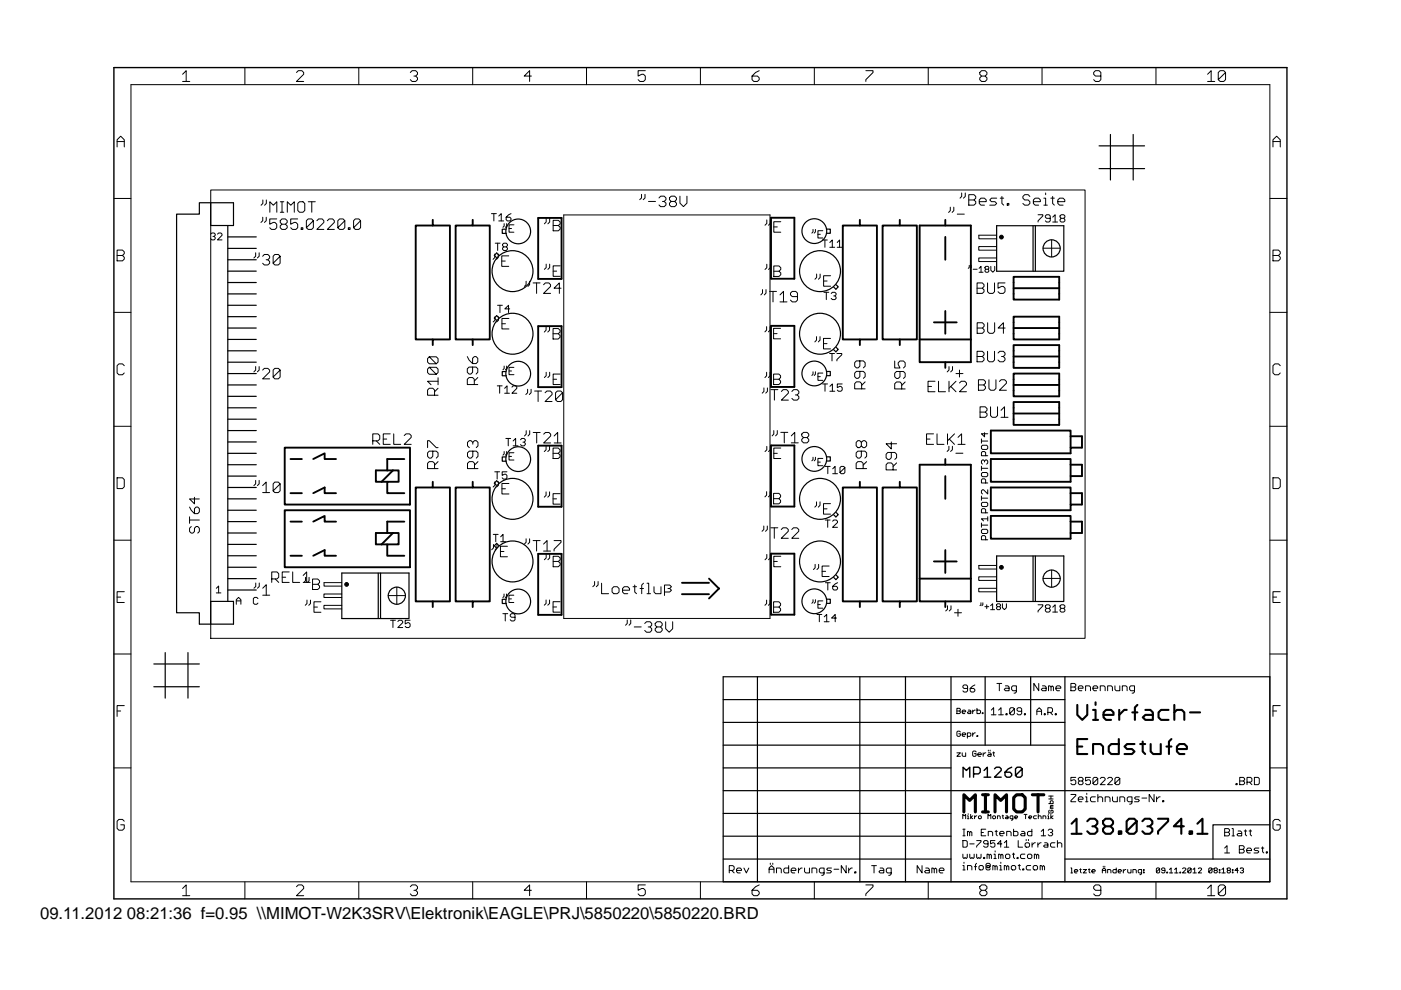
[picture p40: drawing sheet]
<svg xmlns="http://www.w3.org/2000/svg" width="297mm" height="210mm" viewBox="0 0 297 210" stroke-linecap="round" stroke-linejoin="round" font-family="sans-serif">
<defs><g id="words">
<text font-size="3.5" x="8.5" y="194.9">09.11.2012 08:21:36 f=0.95 \\MIMOT-W2K3SRV\Elektronik\EAGLE\PRJ\5850220\5850220.BRD</text>
</g></defs>
<g fill="none" stroke="#000" stroke-width=".4">
<path d="M91.8 46.6v1.2h3.6v24.2h-3.6v1.2M91.8 47.8h-3.7v24.2h3.7M100.2 46.6v1.2h-3.6v24.2h3.6v1.2M100.2 47.8h3.6v24.2h-3.6M114.1 46.2h5v12.9h-5zM163.5 46.2h4.9v12.9h-4.9zM182.3 46.6v1.2h3.6v24.2h-3.6v1.2M182.3 47.8h-3.6v24.2h3.6M190.8 46.6v1.2h-3.7v24.2h3.7v1.2M190.8 47.8h3.6v24.2h-3.6M195 47.8h10.8v29h-10.8zM200.4 46.6v1.2"/>
<path d="M200.4 50.2v4.9M214.9 58.7h9.7v4.8h-9.7zM114.1 69.2h5v12.9h-5zM163.5 69.1h4.9v12.9h-4.9zM195 72h10.8M198 68.3h4.8M200.4 65.9v4.9M200.4 76.8v1.2M214.9 73.2h9.7v4.8h-9.7zM214.9 67.1h9.7v4.9h-9.7zM214.9 79.2h9.7v4.8h-9.7zM214.9 75.6h9.7"/>
<path d="M214.9 69.6h9.7M214.9 61.1h9.7M60.4 94.9h26.5v12.1h-26.5zM61.6 97.3h2.4M66.4 97.3l2.4-1.2v1.2h2.4M83.3 99.7h1.2v2.5h-2.4v2.4h3.6M83.3 99.7h-3.6v2.5h1.2M83.3 99.7l-2.4 2.5M85.7 97.3h-3.6v2.4M114.1 94.5h5v12.9h-5zM163.5 94.4h4.9v13h-4.9zM195 98.5h10.8v29h-10.8z"/>
<path d="M200.4 97.3v1.2M210.1 97.3h16.9v1.2h2.4v2.4h-2.4v1.3h-16.9zM210.1 91.3h16.9v1.2h2.4v2.4h-2.4v1.2h-16.9zM214.9 85.2h9.7v4.9h-9.7zM214.9 81.6h9.7M214.9 87.7h9.7M227 92.5v2.4M227 98.5v2.4M60.4 108.2h26.5v12.1h-26.5zM61.6 104.6h2.4M61.6 110.6h2.4M61.6 117.8h2.4"/>
<path d="M66.4 104.6l2.4-1.2v1.2h2.4M66.4 117.8l2.4-1.2v1.2h2.4M66.4 110.6l2.4-1.2v1.2h2.4M80.9 102.2h1.2M80.9 115.4h1.2M83.3 113h1.2v2.4h-2.4v2.4h3.6M83.3 113h-3.6v2.4h1.2M83.3 113l-2.4 2.4M85.7 110.6h-3.6v2.4M91.8 102.2v1.2h-3.7v24.1h3.7v1.2M91.8 103.4h3.6v24.1h-3.6M100.2 102.2v1.2h3.6v24.1h-3.6v1.2"/>
<path d="M100.2 103.4h-3.6v24.1h3.6M114.1 117.4h5v13h-5zM163.5 117.4h4.9v12.9h-4.9zM182.3 102.2v1.2h-3.6v24.1h3.6v1.2M182.3 103.4h3.6v24.1h-3.6M190.8 102.2v1.2h3.6v24.1h-3.6v1.2M190.8 103.4h-3.7v24.1h3.7M198 119h4.8M200.4 100.9v4.9M200.4 116.6v4.9M210.1 103.4h16.9v1.2h2.4v2.4h-2.4v1.2h-16.9zM210.1 109.4h16.9v1.2h2.4v2.4h-2.4v1.2h-16.9z"/>
<path d="M227 104.6v2.4M227 110.6v2.4M144.6 126h5.7M144.6 123.6h5.7M150.3 122.7l2.1 2.1M152.4 124.8h.1M152.4 124.8l-2.1 2.1M195 122.7h10.8M200.4 127.5v1.2"/>
</g>
<g fill="none" stroke="#000" stroke-width=".25">
<path d="M233 30.9h9.7M233 35.8h9.7M235.4 28.5v9.7M240.3 28.5v9.7M44.7 43v4.8h4.8v-4.8h-7.2v2.4h-4.9v84.5h4.9v2.4h7.2v-4.8h-4.8v4.8M48.3 59.9h6M48.3 55.1h6M48.3 50.2h6M48.3 47.8v79.7M48.3 57.5h6M48.3 52.7h6M105.8 54.1l-.5-.5-.5 .5 .4 .5"/>
<path d="M107.3 48.6h-.8v.9h.8M175.2 48.6h.8v.9h-.7M211.3 57.5h14.2v-9.6h-14.2v9.6M219 47.9v9.6M219.5 47.9v9.6M48.3 79.2h6M48.3 74.4h6M48.3 69.6h6M48.3 64.7h6M48.3 76.8h6M48.3 72h6M48.3 67.1h6"/>
<path d="M48.3 62.3h6M105.8 67.4l-.5-.5-.5 .5 .4 .5M107.3 78.8h-.8v.9h.8M175.2 78.8h.8v.9h-.7M177.3 60.4l.4 .4-.5 .5-.4-.4M177.3 73.7l.4 .4-.5 .5-.4-.5M48.3 98.5h6M48.3 93.7h6M48.3 88.9h6M48.3 84h6M48.3 96.1h6M48.3 91.3h6"/>
<path d="M48.3 86.5h6M48.3 81.6h6M107.3 96.9h-.8v.9h.8M175.2 96.9h.8v.8h-.7M48.3 117.8h6M48.3 113h6M48.3 108.2h6M48.3 103.4h6M48.3 115.4h6M48.3 110.6h6M48.3 105.8h6M48.3 100.9h6"/>
<path d="M105.8 115.7l-.5-.5-.5 .5 .4 .5M105.8 102.4l-.5-.5-.5 .5 .4 .5M177.3 108.7l.4 .4-.5 .5-.4-.4M219 117.9v9.6M219.5 117.9v9.6M35 138.4v9.6M39.9 138.4v9.6M48.3 122.7h6M48.3 125.1h6M48.3 120.3h6M72.5 121.5h14.2v9.6h-14.2zM80.2 121.5v9.6"/>
<path d="M80.7 121.5v9.6M107.3 127.1h-.8v.9h.8M175.2 127h.8v.9h-.7M177.3 121.9l.4 .5-.5 .5-.4-.5M211.3 127.5h14.2v-9.6h-14.2v9.6M32.6 145.6h9.7M32.6 140.8h9.7M153.3 148.3h72.5M153.3 158h72.5M153.3 143.5h115.9v43.5h-115.9zM153.3 153.2h72.5M160.6 143.5v43.5"/>
<path d="M182.3 143.5v43.5M192 143.5v43.5M201.6 143.5v43.5M208.9 143.5v14.5M218.5 143.5v14.5M225.8 143.5v43.5M153.3 177.3h48.3M153.3 167.6h115.9M153.3 172.5h48.3M153.3 162.8h48.3M269.2 174.9h-12v7.2M153.3 182.1h48.3"/>
<path d="M225.8 182.1h43.4"/>
<circle cx="108.7" cy="57.5" r="4.3"/>
<circle cx="109.9" cy="49.1" r="2.62"/>
<circle cx="172.7" cy="49" r="2.62"/>
<circle cx="173.9" cy="57.5" r="4.3"/>
<circle cx="223" cy="52.7" r="1.82"/>
<circle cx="108.7" cy="70.8" r="4.3"/>
<circle cx="109.9" cy="79.2" r="2.62"/>
<circle cx="172.7" cy="79.2" r="2.62"/>
<circle cx="173.9" cy="70.8" r="4.3"/>
<circle cx="109.9" cy="97.3" r="2.62"/>
<circle cx="172.7" cy="97.3" r="2.62"/>
<circle cx="108.7" cy="119" r="4.3"/>
<circle cx="108.7" cy="105.8" r="4.3"/>
<circle cx="173.9" cy="105.8" r="4.3"/>
<circle cx="173.9" cy="119" r="4.3"/>
<circle cx="84.1" cy="126.3" r="1.82"/>
<circle cx="109.9" cy="127.5" r="2.62"/>
<circle cx="172.7" cy="127.5" r="2.62"/>
<circle cx="223" cy="122.7" r="1.82"/>
</g>
<g fill="none" stroke="#000" stroke-width=".21">
<path d="M27.8 17.9h241.4v169.1h-241.4zM38.7 15.7l.8-.7v2.3M38.7 17.3h1.5M51.9 14.3v3.6M62.9 15.4l.3-.4h.8l.4 .4v.3l-1.5 1.6h1.5M76.1 14.3v3.6M87 15.4l.4-.4h.7l.4 .4v.3l-.4 .4h-.3M88.1 16.1l.4 .4v.4l-.4 .4h-.7l-.4-.4M100.2 14.3v3.6M112.7 16.1h-1.6l1.2-1.1v2.3M124.4 14.3v3.6M136.8 15h-1.5v1.1l.8-.4h.3l.4 .4v.8l-.4 .4h-.7l-.4-.4"/>
<path d="M148.5 14.3v3.6M161 15l-.8 .4-.8 .7v.8l.4 .4h.8l.4-.4v-.4l-.4-.4h-1.2M172.7 14.3v3.6M183.6 15h1.5v.4l-1.5 1.5v.4M196.8 14.3v3.6M207.7 15.4l.4-.4h.8l.4 .4v.3l-.4 .4 .4 .4v.4l-.4 .4h-.8l-.4-.4v-.4l.4-.4-.4-.4zM208.1 16.1h.8M220.9 14.3v3.6M233.4 16.1h-1.1l-.4-.4v-.3l.4-.4h.7l.4 .4v1.5l-.4 .4h-.7l-.4-.4M245.1 14.3v3.6M256 15.7l.8-.7v2.3M256 17.3h1.6"/>
<path d="M259.8 15.4l-1.5 1.5 .4 .4h.8l.3-.4v-1.5l-.3-.4h-.8l-.4 .4v1.5M24.8 31.2v-1.6l.8-.7 .7 .7v1.6M24.8 30h1.5M269.9 31.2v-1.6l.8-.7 .7 .7v1.6M269.9 30h1.5M24.1 42.1h3.7M24.8 53h1.2l.3 .4v.4l-.3 .4 .3 .3v.4l-.3 .4h-1.2zM24.8 54.2h1.2M44.7 49.6l.2-.2h.5l.2 .2v.3l-.2 .2h-.3M44.7 40.3h185.4v95h-185.4zM45.4 50.1l.2 .3-.2 .5h-.5l-.2-.3M46.1 49.6l.3-.2h.4l.3 .2v.3l-1 1h1"/>
<path d="M54.2 53.6v.7l-.4 .4M54.9 53.6v.7l-.3 .4M55.7 54.3l.3-.3h.8l.4 .3v.4l-.4 .4h-.4M55.7 46.1v.7l-.4 .4M55.7 42.4v.7l-.4 .4M56.4 46.1v.7l-.3 .4M56.5 42.4v.7l-.4 .4M56.8 55.1l.4 .3v.4l-.4 .4h-.8l-.3-.4M57.2 45v-2.2l.8 .7 .7-.7v2.2M58.7 46.4h-1.5v1.1l.7-.3h.4l.4 .3v.8l-.4 .3h-.8l-.3-.3M59.4 54.3l-1.5 1.5 .4 .4h.7l.4-.4v-1.5l-.4-.3h-.7l-.4 .3v1.5M59.4 45h.8"/>
<path d="M59.4 42.8h.8M59.8 46.4h.7l.4 .4v.4l-.4 .3 .4 .4v.4l-.4 .3h-.7l-.4-.3v-.4l.4-.4-.4-.3v-.4zM59.8 47.5h.7M59.8 42.8v2.2M60.9 45v-2.2l.8 .7 .7-.7v2.2M63.1 46.4h-1.5v1.1l.8-.3h.3l.4 .3v.8l-.4 .3h-.7l-.4-.3M63.1 43.1l.4-.3h.7l.4 .3v1.5l-.4 .4h-.7l-.4-.4zM63.9 48.3h.3v.3h-.3zM65.4 42.8h1.4M66.1 42.8v2.2M66.4 46.8l-1.4 1.5 .3 .3h.8l.3-.3v-1.5l-.3-.4h-.8l-.3 .4v1.5M67.2 46.8l.4-.4h.7l.4 .4v.4l-1.5 1.4h1.5"/>
<path d="M69.4 46.8l.4-.4h.7l.4 .4v.4l-1.5 1.4h1.5M73.1 46.8l-1.5 1.5 .4 .3h.7l.4-.3v-1.5l-.4-.4h-.7l-.4 .4v1.5M73.8 48.3h.4v.3h-.4zM76.5 46.8l-1.5 1.5 .3 .3h.8l.4-.3v-1.5l-.4-.4h-.8l-.3 .4v1.5M104.2 45.3h1M104.7 45.3v1.5M104.9 53.9v.7l-.4 .4M105 51.6h1M105.5 51.6v1.5M105.6 53.9v.7l-.3 .4M105.7 45.8l.6-.5v1.5M105.7 46.8h1.1"/>
<path d="M106.4 55.4h.7M106.5 51.8l.3-.2h.5l.3 .2v.3l-.3 .2 .3 .3v.3l-.3 .2h-.5l-.3-.2v-.3l.3-.3-.3-.2zM106.8 52.3h.5M106.9 47.4v.5l-.3 .3M107.3 49.4v.1M107.4 47.4v.5l-.2 .3M107.9 54.3h-1.5v2.2h1.5M107.9 48.5h.6M108.3 45.3l-.5 .3-.5 .5v.5l.3 .2h.5l.2-.2v-.3l-.2-.2h-.8M109 47.7h-1.1v1.5h1.1M111.5 59.6v.8l-.3 .3M112.3 59.6v.8l-.4 .3"/>
<path d="M113 60h1.5M113.8 60v2.2M115.8 56v.7l-.4 .4M115.8 46.3v.8l-.4 .4M116.5 56v.7l-.3 .4M116.5 46.3v.8l-.3 .4M117.3 46.7h1.1l.4 .4v.4l-.4 .3 .4 .4v.4l-.4 .3h-1.1zM117.3 57.5h.7M117.3 47.8h1.1M118.8 56.4h-1.5v2.2h1.5M119.5 45.6h43.8v85.5h-43.8zM136 41.2v.8l-.4 .3"/>
<path d="M136.8 41.2v.8l-.4 .3M137.5 42.7h1.5M139.7 42l.4-.4h.7l.4 .4v.3l-.4 .4h-.3M140.8 42.7l.4 .4v.4l-.4 .3h-.7l-.4-.3M142.3 41.6h.7l.4 .4v.3l-.4 .4 .4 .4v.4l-.4 .3h-.7l-.4-.3v-.4l.4-.4-.4-.4v-.3zM142.3 42.7h.7M144.2 41.6v1.5l.7 .7 .7-.7v-1.5M162.6 46.6v.8l-.4 .4M162.6 56v.8l-.4 .3M163.3 46.6v.8l-.4 .4M163.3 56v.8l-.4 .3M164.1 56.4h1.1l.3 .4v.3l-.3 .4 .3 .4v.4l-.3 .3h-1.1z"/>
<path d="M164.1 57.5h1.1M164.1 48.1h.7M165.5 47h-1.4v2.2h1.4M172.4 48.6v.6l-.3 .2M172.9 48.6v.6l-.3 .2M173.1 58.1v.7l-.3 .4M173.4 49.7h.5M173.9 58.1v.7l-.4 .4M174.4 50.9h1M174.5 48.9h-1.1v1.6h1.1M174.6 59.6h.8M174.9 50.9v1.5"/>
<path d="M175.2 48.6h.1M175.9 51.4l.6-.5v1.5M175.9 52.4h1.1M176.1 58.5h-1.5v2.2h1.5M177.5 51.4l.5-.5v1.5M177.5 52.4h1M201.5 43.9v.8l-.4 .3M202.2 43.9v.8l-.3 .3M203 45.4h1.4M203.9 40.9v.8l-.4 .3M204.7 40.9v.8l-.4 .3M205.4 41.3h1.1l.4 .4v.3l-.4 .4 .4 .4v.3l-.4 .4h-1.1z"/>
<path d="M205.4 42.4h1.1M205.5 56.3v.4l-.2 .2M205.9 56.3v.4l-.2 .2M206.3 57.1h.9M207.2 60h1.1l.3 .4v.3l-.3 .4 .3 .4v.3l-.3 .4h-1.1zM207.6 56.9l.4-.4v1.2M207.6 57.7h.8M207.6 42.8h1.5v-.4l-.4-.4h-.7l-.4 .4v.7l.4 .4h.7M208.8 56.7l.2-.2h.5l.2 .2-.2 .4 .2 .4-.2 .2h-.5l-.2-.2 .2-.4zM209 57.1h.5M209.4 60v1.8l.4 .4h.7l.4-.4v-1.8M210.1 56.5v.8l.4 .4 .4-.4v-.8"/>
<path d="M211.3 49.9h-3.8v.7h3.8M211.3 52.3h-3.8v.7h3.8M211.3 54.7h-3.8v.8h3.8M211.3 42h-1.1l-.4 .4 .4 .4h.7l.4 .3-.4 .4h-1.1M212.1 42h.7M212.4 41.7v1.4l.4 .4M213.1 60h-1.5v1.1l.7-.4h.4l.4 .4v.7l-.4 .4h-.7l-.4-.4M213.5 43.1h.4v.4h-.4zM218.4 41.7l-.4-.4h-.7l-.4 .4v.3l.4 .4h.7l.4 .4v.3l-.4 .4h-.7l-.4-.4M219.1 42.8h1.5v-.4l-.4-.4h-.7l-.4 .4v.7l.4 .4h.7M220.1 45.5h1v.3l-1 1v.3M221.1 52.6h3.7"/>
<path d="M221.3 42h.4v1.5M221.3 43.5h.8M221.7 40.9v.4M222.7 46.3h-.8l-.3-.3v-.2l.3-.3h.5l.3 .3v1l-.3 .3h-.5l-.3-.3M222.8 42h.7M223 50.9v3.5M223.2 41.7v1.4l.3 .4M223.2 46l.5-.5v1.6M223.2 47.1h1M224.3 42.8h1.5v-.4l-.4-.4h-.7l-.4 .4v.7l.4 .4h.7M224.7 45.8l.3-.3h.5l.3 .3v.2l-.3 .3 .3 .3v.2l-.3 .3h-.5l-.3-.3v-.2l.3-.3-.3-.3zM225 46.3h.5"/>
<path d="M269.2 42.1h3.7M269.9 53h1.2l.3 .4v.4l-.3 .4 .3 .3v.4l-.3 .4h-1.2zM269.9 54.2h1.2M24.1 66.2h3.7M26.3 77.5l-.3-.3h-.8l-.4 .3v1.6l.4 .4h.8l.3-.4M54.2 77.7v.8l-.4 .3M54.9 77.7v.8l-.3 .3M55.7 78.5l.3-.4h.8l.4 .4v.3l-1.5 1.5h1.5M59.4 78.5l-1.5 1.4 .4 .4h.7l.4-.4v-1.4l-.4-.4h-.7l-.4 .4v1.4M91 77.9l1.5 1.5 .4-.4v-.7l-.4-.4h-1.5l-.3 .4v.7l.3 .4h1.5M91 75.6l1.5 1.5 .4-.3v-.8l-.4-.4h-1.5l-.3 .4v.8l.3 .3h1.5M99.1 75.6l.4 .7 .7 .8h.7l.4-.4v-.7l-.4-.4h-.3l-.4 .4v1.1"/>
<path d="M100.2 77.8v1.1l-.4 .4h-.3l-.4-.4v-.7l.4-.4h1.4l.4 .4v.7l-.4 .4M104.9 67.2v.7l-.3 .4M105.5 64.7h1M105.7 67.2v.7l-.4 .4M106 64.7v1.6M106.4 68.6h.8M106.9 77.6v.5l-.3 .3M107.3 79.6v.1M107.4 77.6v.5l-.2 .3M107.9 67.5h-1.5v2.2h1.5M107.9 78.7h.6M108.1 65.5h-1.1l.8-.8v1.6"/>
<path d="M109 77.9h-1.1v1.5h1.1M115.2 60.4l.4-.4h.8l.3 .4v.3l-1.5 1.5h1.5M115.8 69.3v.7l-.4 .4M115.8 78.9v.8l-.4 .4M116.5 69.3v.7l-.4 .4M116.5 78.9v.8l-.3 .4M117.3 69.7h1.1l.3 .3v.4l-.3 .4 .3 .3v.4l-.3 .4h-1.1zM117.3 70.8h1.1M118.8 79.3h-1.5v2.2h1.5M119 61.1h-1.5l1.1-1.1v2.2M161.7 61.4v.7l-.4 .4M162.4 61.4v.7l-.4 .4"/>
<path d="M162.5 69.3v.7l-.3 .4M162.5 78.9v.8l-.3 .4M163.1 61.8h1.5M163.3 69.3v.7l-.4 .4M163.3 78.9v.8l-.4 .4M163.9 61.8v2.2M164 79.3h1.1l.4 .4v.4l-.4 .3 .4 .4v.4l-.4 .3h-1.1zM164 70.7h.8M165.4 62.5l.7-.7v2.2M165.4 64h1.5M165.5 69.6h-1.5v2.2h1.5M169.1 62.9h-1.1l-.4-.4v-.4l.4-.3h.7l.4 .3v1.5l-.4 .4h-.7l-.4-.4"/>
<path d="M172.4 78.8v.6l-.3 .2M172.9 78.8v.6l-.3 .2M173.1 71.4v.7l-.3 .4M173.4 79.9h.5M173.9 71.4v.7l-.4 .4M174.5 79.1h-1.1v1.5h1.1M174.6 72.9h.7M174.7 62h1M175.2 62v1.5M175.2 78.8h.1M175.9 75h1M176.1 71.8h-1.5v2.2h1.5"/>
<path d="M176.2 62.2l.3-.2h.5l.3 .2v.3l-.3 .2h-.2M176.4 75v1.5M177 62.7l.3 .3v.3l-.3 .2h-.5l-.3-.2M177.4 75h1.1v.2l-1.1 1v.3M182.3 78.7v1.2l-.4 .3h-.3l-.4-.3v-.8l.4-.4h1.4l.4 .4v.8l-.4 .3M182.3 76.5v1.1l-.4 .4h-.3l-.4-.4v-.7l.4-.4h1.4l.4 .4v.7l-.4 .4M189.7 76.5v1.5h1.1l-.4-.7v-.4l.4-.4h.8l.3 .4v.8l-.3 .3M190.8 78.8v1.1l-.4 .3h-.3l-.4-.3v-.8l.4-.3h1.5l.3 .3v.8l-.3 .3M201.2 77.7v.8l-.4 .3M201.9 77.7v.8l-.3 .3M202.7 79.2h1.5M203.4 78.5v1.4"/>
<path d="M207.2 74.5h1.1l.3 .3v.4l-.3 .4 .3 .4v.3l-.3 .4h-1.1zM207.2 75.6h1.1M207.2 61.1h1.1M207.2 68.4h1.1l.4 .4v.4l-.4 .4 .4 .3v.4l-.4 .4h-1.1zM207.2 69.6h1.1M209.4 74.5v1.8l.4 .4h.7l.4-.4v-1.8M209.4 68.4v1.9l.4 .4h.7l.4-.4v-1.9M211.6 74.8l.4-.3h.7l.4 .3v.4l-.4 .4h-.4M212.7 75.6l.4 .4v.3l-.4 .4h-.7l-.4-.4M213.1 69.6h-1.5l1.1-1.2v2.3M269.2 66.2h3.7M271.4 77.5l-.3-.3h-.8l-.4 .3v1.6l.4 .4h.8l.3-.4"/>
<path d="M24.1 90.4h3.7M79 93.5h1.1l.4-.4v-.7l-.4-.4h-1.1v2.2M79.8 93.5l.7 .7M81.3 93.1h.7M82.7 92h-1.4v2.2h1.4M83.5 92v2.2h1.5M85.7 92.4l.4-.4h.7l.4 .4v.3l-1.5 1.5h1.5M90.7 94.9v-1.5h.3l1.5 1.5h.4M91.8 95.7v1.1l-.4 .3h-.4l-.3-.3v-.8l.3-.3h1.5l.4 .3v.8l-.4 .3M92.1 83.8v-1.1l-.3-.4h-.8l-.3 .4v1.1h2.2M92.1 99.4v-1.2l-.3-.3h-.8l-.3 .3v1.2h2.2M92.9 80.8h-2.2l.7 .8"/>
<path d="M92.9 82.3l-.8 .8M92.9 97.9l-.8 .7M92.9 80.1v1.5M100.2 94.2v-.4l-.3-.4h-.4l-.4 .4v.7l.4 .4M100.2 93.8l.4-.4h.4l.3 .4v.7l-.3 .4M100.2 95.7v1.1l-.3 .3h-.4l-.4-.3v-.8l.4-.3h1.5l.3 .3v.8l-.3 .3M100.6 81.5v-1.1l-.4-.3h-.7l-.4 .3v1.1h2.2M100.6 99.4v-1.2l-.4-.3h-.7l-.4 .3v1.2h2.2M101.3 80.1l-.7 .7M101.3 97.9l-.7 .7M105.4 81.8h1.1M105.9 81.8v1.6"/>
<path d="M106.9 95.7v.5l-.3 .3M107 82.3l.5-.5v1.6M107 83.4h1M107.2 93h1.1M107.3 97.7v.1M107.4 95.7v.5l-.2 .3M107.8 93v1.5M107.9 96.8h.6M108.5 82.1l.3-.3h.5l.3 .3v.2l-1.1 1.1h1.1M108.8 93.5l.5-.5v1.5M108.8 94.5h1M109 96h-1.1v1.5h1.1"/>
<path d="M110.4 93.2l.2-.2h.5l.3 .2v.3l-.3 .2h-.2M111.1 93.7l.3 .3v.3l-.3 .2h-.5l-.2-.2M111.6 91.3v.8l-.4 .3M111.9 82.5v.8l-.4 .4M112.3 91.3v.8l-.4 .3M112.6 82.5v.8l-.4 .4M113 91.7h1.5M113.3 82.9h1.5M113.8 91.7v2.2M114.1 82.9v2.2M115.3 92.1l.4-.4h.7l.4 .4v.3l-1.5 1.5h1.5M115.6 83.3l.3-.4h.8l.3 .4v.4l-1.4 1.4h1.4"/>
<path d="M115.8 94.6v.8l-.4 .3M116.5 94.6v.8l-.4 .3M117.3 95h1.1l.3 .4v.3l-.3 .4 .3 .4v.4l-.3 .3h-1.1zM117.3 96.1h1.1M117.3 80.4h.7M117.5 92.4l.7-.7v2.2M117.5 93.9h1.5M119.3 83.3l-1.5 1.5 .4 .3h.7l.4-.3v-1.5l-.4-.4h-.7l-.4 .4v1.5M162 82.3v.7l-.4 .4M162.6 94.6v.8l-.4 .3M162.7 82.3v.7l-.4 .4M163.3 94.6v.8l-.4 .3"/>
<path d="M163.4 82.6h1.5M164 80.4h1.1M164.1 91.3v.7l-.4 .4M164.1 96.1h.7M164.2 82.6v2.2M164.8 91.3v.7l-.4 .4M165.5 95h-1.4v2.2h1.4M165.5 91.7h1.5M165.7 83l.3-.4h.8l.3 .4v.4l-1.4 1.4h1.4M166.3 91.7v2.2M167.8 92.4l.7-.7v2.2M167.8 93.9h1.4"/>
<path d="M167.9 83l.4-.4h.7l.4 .4v.4l-.4 .3h-.4M169 83.7l.4 .4v.4l-.4 .3h-.7l-.4-.3M170 92l.4-.3h.7l.4 .3v.4l-.4 .4 .4 .4v.3l-.4 .4h-.7l-.4-.4v-.3l.4-.4-.4-.4zM170.4 92.8h.7M172.4 96.9v.6l-.3 .2M172.9 96.9v.6l-.3 .2M173.4 98h.5M174.4 81.4h1M174.5 97.2h-1.1v1.5h1.1M174.9 81.4v1.6M175 98.9h1M175.2 96.9h.1"/>
<path d="M175.5 98.9v1.5M176 81.9l.5-.5v1.6M176 83h1M176.5 99.4l.6-.5v1.5M178.6 81.4h-1.1v.8l.5-.3h.3l.3 .3v.5l-.3 .3h-.5l-.3-.3M179.1 99.1l-1 1.1 .2 .2h.6l.2-.2v-1.1l-.2-.2h-.6l-.2 .2v1.1M181.5 93.8l.4-.4h.4l.3 .4 .4-.4h.4l.3 .4v.7l-.3 .4h-.4l-.4-.4-.3 .4h-.4l-.4-.4zM182.6 95.7v1.1l-.3 .3h-.4l-.4-.3v-.8l.4-.3h1.5l.3 .3v.8l-.3 .3M182.6 93.8v.7M182.7 82.4v-1.1l-.4-.3h-.7l-.4 .3v1.1h2.2M183 99.4v-1.2l-.4-.3h-.7l-.4 .3v1.2h2.2M183.4 81l-.7 .7"/>
<path d="M183.7 97.9l-.7 .7M189 95.9v1.1l-.4 .4h-.4l-.3-.4v-.7l.3-.4h1.5l.4 .4v.7l-.4 .4M189 93.7v1.5l-1.1-1.1h2.2M189.4 99.6v-1.1l-.4-.4h-.8l-.3 .4v1.1h2.2M190.1 98.1l-.7 .8M191.2 82.5v-1.1l-.4-.4h-.7l-.4 .4v1.1h2.2M191.9 81l-.7 .7M196.4 93.1h.8M196.8 81.9h.7M197.9 92h-1.5v2.2h1.5M198.2 80.8h-1.4v2.3h1.4M198.7 92v2.2h1.4"/>
<path d="M199 80.8v2.3h1.5M200.9 92v2.2M201.2 94.6v.8l-.4 .3M201.2 80.8v2.3M201.3 93.1l1.1 1.1M201.6 81.9l1.1 1.2M201.9 94.6v.8l-.4 .3M202.4 92l-1.5 1.5M202.7 96.1h1.4M202.7 80.8l-1.5 1.5M203.1 92.7l.8-.7v2.2M203.1 94.2h1.5"/>
<path d="M203.4 81.2l.4-.4h.8l.3 .4v.4l-1.5 1.5h1.5M207.5 80.5h1.1l.3 .4v.4l-.3 .3 .3 .4v.4l-.3 .3h-1.1zM207.5 81.6h1.1M207.8 86.3h1.1l.4 .3v.4l-.4 .4 .4 .3v.4l-.4 .4h-1.1zM207.8 87.4h1.1M208.1 93.1v.9M208.1 98.8v.9M208.1 99.3h1.3M208.1 93.5h1.3M208.3 94.4h.9l.2 .2v.5l-.2 .2h-.9l-.2-.2v-.5zM208.7 91.7v.9l-.6-.6h1.3M208.7 98l-.2-.5h-.2l-.2 .2v.5l.2 .2"/>
<path d="M208.7 97.7l.3-.2 .4 .2v.5l-.2 .2M209 96.6v-.6l-.3-.3h-.4l-.2 .3v.6h1.3M209.7 80.5v1.9l.3 .3h.8l.4-.3v-1.9M210 86.3v1.8l.4 .4h.7l.4-.4v-1.8M211.9 80.9l.4-.4h.7l.4 .4v.4l-1.5 1.4h1.5M212.2 87l.8-.7v2.2M212.2 88.5h1.5M269.2 90.4h3.7M24.1 114.5h3.7M24.8 101.3h1.2l.3 .4v1.5l-.3 .4h-1.2zM40.2 107.5l.4 .7 .6 .7h.7l.4-.4v-.7l-.4-.3h-.3l-.4 .3v1.1M40.2 109.6v1.4"/>
<path d="M40.2 110.3h2.1M40.6 111.6l-.4 .4v.7l.4 .3h.3l.3-.3v-.7l.4-.4h.3l.4 .4v.7l-.4 .3M41.2 105.4v1.4l-1-1h2.1M54.2 101.9v.7l-.4 .4M54.9 101.9v.7l-.3 .4M55.7 103l.7-.8v2.2M55.7 104.4h1.5M59.4 102.6l-1.5 1.5 .4 .3h.7l.4-.3v-1.5l-.4-.4h-.7l-.4 .4v1.5M104.6 113.3h1M104.6 115.4v.8l-.4 .4M104.9 100h1M104.9 102.2v.7l-.3 .4"/>
<path d="M105.1 113.3v1.6M105.4 115.4v.8l-.4 .4M105.4 100v1.6M105.7 102.2v.7l-.4 .4M106.1 116.9h.7M106.1 113.8l.6-.5v1.6M106.1 114.9h1.1M106.4 103.6h.8M107.5 100h-1v.8l.7-.3 .3 .3v.5l-.3 .3h-.5l-.2-.3M107.6 115.8h-1.5v2.2h1.5M107.9 102.5h-1.5v2.2h1.5M111.5 114.2v.8l-.3 .4"/>
<path d="M112.3 114.2v.8l-.4 .4M113 114.6h1.5M113.8 114.6v2.2M115.2 115.4l.8-.8v2.2M115.2 116.8h1.5M115.8 104.3v.7l-.4 .4M115.8 117.6v.7l-.4 .4M116.5 104.3v.7l-.4 .4M116.5 117.6v.7l-.3 .4M117.3 105.8h.7M117.3 117.9h1.1l.4 .4v.4l-.4 .3 .4 .4v.4l-.4 .4h-1.1zM117.3 119h1.1"/>
<path d="M117.5 114.6h1.5v.4l-1.5 1.5v.3M118.7 104.7h-1.4v2.2h1.4M161.9 111.5v.8l-.3 .3M162.5 104.2v.8l-.3 .3M162.6 117.6v.7l-.4 .4M162.7 111.5v.8l-.4 .3M163.3 104.2v.8l-.4 .3M163.3 117.6v.7l-.4 .4M163.4 111.9h1.5M164 104.6h1.1l.4 .4v.3l-.4 .4 .4 .4v.4l-.4 .3h-1.1zM164 105.7h1.1M164.1 119h.7"/>
<path d="M164.2 111.9v2.2M165.5 117.9h-1.4v2.3h1.4M165.6 112.3l.4-.4h.7l.4 .4v.3l-1.5 1.5h1.5M167.9 112.3l.3-.4h.8l.4 .4v.3l-1.5 1.5h1.5M172.8 119.7v.7l-.3 .4M173.1 106.4v.7l-.3 .4M173.6 119.7v.7l-.4 .4M173.9 106.4v.7l-.4 .4M174.6 107.9h.7M175 110.3h1M175.5 110.3v1.5M176.1 106.8h-1.5v2.2h1.5"/>
<path d="M176.5 110.5l.3-.2h.5l.3 .2v.3l-1.1 1h1.1M176.5 100.4h1.1M208.1 105.2v.9M208.1 110.9v.9M208.1 105.6h1.3M208.1 111.3h1.3M208.3 100.2h.9l.2 .2v.4l-.2 .3h-.9l-.2-.3v-.4zM208.3 106.5h.9l.2 .2v.5l-.2 .2h-.9l-.2-.2v-.5zM208.3 112.2h.9l.2 .3v.4l-.2 .2h-.9l-.2-.2v-.4zM209 102.4v-.7l-.3-.2h-.4l-.2 .2v.7h1.3M209 108.7v-.6l-.3-.3h-.4l-.2 .3v.6h1.3M209 114.4v-.6l-.3-.2h-.4l-.2 .2v.6h1.3"/>
<path d="M209.4 110h-1.3l.4 .4M209.4 103.8v.9l-.9-.9-.4 .3v.4l.2 .2M209.4 109.6v.8M211.3 119.9h-3.8v.7h3.8M269.2 114.5h3.7M269.9 101.3h1.2l.3 .4v1.5l-.3 .4h-1.2zM24.1 138.7h3.7M24.8 126.6h.8M26.3 125.5h-1.5v2.2h1.5M45.9 124.7l.5-.5v1.5M45.9 125.7h.9M50.1 128.1v-1l.5-.4 .5 .4v1"/>
<path d="M50.1 127.4h1M54.2 123.6v.8l-.4 .3M54.7 126.9l-.3-.2h-.4l-.3 .2v1l.3 .2h.4l.3-.2M55 123.6v.8l-.4 .3M55.7 124.7l.7-.7v2.2M55.7 126.2h1.5M57.6 122.7h1.1l.4-.3v-.8l-.4-.3h-1.1v2.2M58.4 122.7l.7 .8M59.8 122.4h.8M61.3 121.3h-1.5v2.2h1.5M62.1 121.3v2.2h1.4M64.3 122l.7-.7v2.2"/>
<path d="M64.3 123.5h1.5M64.8 122.4v.7l-.4 .4M65.1 127.2v.8l-.4 .3M65.5 122.4v.7l-.4 .4M65.8 127.2v.8l-.3 .3M66.3 122.8h1.1l.4 .3v.4l-.4 .4 .4 .3v.4l-.4 .4h-1.1zM66.3 123.9h1.1M66.6 128.7h.7M68 127.6h-1.4v2.2h1.4M72.5 123.5h-3.8v.8h3.8M72.5 125.9h-3.8v.8h3.8M72.5 128.4h-3.8v.7h3.8"/>
<path d="M82.3 126.3h3.7M82.8 131.5h1M83.3 131.5v1.6M84.1 124.5v3.6M84.3 131.8l.3-.3h.5l.3 .3v.2l-1.1 1.1h1.1M86.9 131.5h-1v.8l.5-.3h.3l.2 .3v.5l-.2 .3h-.5l-.3-.3M106.6 130.1h1.1M106.9 125.9v.5l-.3 .3M107.1 130.1v1.6M107.3 127.9v.1M107.4 125.9v.5l-.3 .3M107.9 127h.5"/>
<path d="M108.9 126.2h-1v1.5h1M109.2 130.9h-.8l-.2-.3v-.2l.2-.3h.5l.3 .3v1l-.3 .3h-.5l-.2-.3M115.8 127.2v.8l-.4 .3M116.5 127.2v.8l-.4 .3M117.3 128.7h.7M118.7 127.6h-1.4v2.2h1.4M126.1 123.3v.7l-.4 .4M126.8 123.3v.7l-.4 .4M127.5 123.7v2.2h1.5M130.1 124.4h.8l.4 .4v.7l-.4 .4h-.8l-.3-.4v-.7zM132 125.1h1.5v-.3l-.4-.4h-.7l-.4 .4v.7l.4 .4h.7M133 131.4v.8l-.4 .4"/>
<path d="M133.7 131.4v.8l-.3 .4M134.2 124.4h.8M134.5 132.9h1.5M134.6 124v1.5l.4 .4M135.7 124.8h.7M136.4 123.7l-.3 .3v1.9M136.7 132.2l.4-.4h.7l.4 .4v.4l-.4 .3h-.4M137.2 123.7h.3v2.2M137.2 125.9h.7M137.8 132.9l.4 .4v.4l-.4 .3h-.7l-.4-.3M138.7 124.4v1.1l.3 .4h1.1v-1.5M138.9 132.2l.4-.4h.7l.4 .4v.4l-.4 .3 .4 .4v.4l-.4 .3h-.7l-.4-.3v-.4l.4-.4-.4-.3z"/>
<path d="M139.3 132.9h.7M141.1 131.8v1.5l.8 .7 .7-.7v-1.5M141.6 124.8h.4l.4-.4-.4-.4h-1.1v2.3M142 124.8l.4 .3-.4 .4h-1.1M162.5 127.2v.8l-.3 .3M163.3 127.2v.8l-.4 .3M164 127.6h1.1l.4 .4v.3l-.4 .4 .4 .4v.4l-.4 .3h-1.1zM164 128.7h1.1M172.4 127.1v.6l-.3 .2M172.9 127.1v.6l-.3 .2M173.2 130.3h1M173.4 128.2h.5"/>
<path d="M173.7 130.3v1.5M174.3 121.1h.7M174.5 127.4h-1.1v1.5h1.1M174.7 130.8l.6-.5v1.5M174.7 131.8h1.1M175 123.5h1M175.2 127v.1M175.5 123.5v1.6M175.8 120h-1.5v2.2h1.5M177.4 131h-1.1l.8-.7v1.5M177.6 123.5l-1.1 .8v.5l.3 .3h.5l.3-.3v-.2l-.3-.3h-.8M200.9 128.4v.8l-.4 .3"/>
<path d="M201.6 128.4v.8l-.4 .3M202.4 129.9h1.5M203.1 129.2v1.5M208 127.8v.4l-.2 .2M208.4 127.8v.4l-.2 .2M208.8 128.6h.8M209.2 128.2v.9M210 128.4l.5-.4v1.3M210 129.3h.9M211.3 122.3h-3.8v.8h3.8M211.3 124.7h-3.8v.8h3.8M211.3 128.2l.2-.2h.4l.2 .2-.2 .4 .2 .5-.2 .2h-.4l-.2-.2 .2-.5z"/>
<path d="M211.5 128.6h.4M212.5 128v.8l.5 .5 .4-.5v-.8M220.1 128.2h1v.3l-1 1v.3M221.1 122.6h3.7M221.6 128.5l.3-.3h.5l.3 .3v.2l-.3 .3 .3 .3v.2l-.3 .3h-.5l-.3-.3v-.2l.3-.3-.3-.3zM221.9 129h.5M223 120.9v3.6M223.2 128.7l.5-.5v1.6M223.2 129.8h1M224.7 128.5l.3-.3h.5l.3 .3v.2l-.3 .3 .3 .3v.2l-.3 .3h-.5l-.3-.3v-.2l.3-.3-.3-.3zM225 129h.5M269.2 138.7h3.7"/>
<path d="M269.9 126.6h.8M271.4 125.5h-1.5v2.2h1.5M24.8 150.7h.8M26.3 149.6h-1.5v2.3M202.9 150.2h.5l.2 .2-.2 .3 .2 .4-.2 .2h-.5zM202.9 159.6h.7l-.7 .8h.7M202.9 150.7h.5M203.6 155.2l-.2-.2-.5 .2v.7l.2 .2h.3l.2-.2v-.3h-.3M204 150.9h.7l-.1-.3h-.4l-.2 .1 .2 .6h.4M204 155.8h.7l-.1-.4h-.4l-.2 .2 .2 .5h.4M204 159.6v.6l.2 .2h.5v-.8M205.1 156.1h.6l.1-.2v-.3l-.1-.2h-.6v1.1"/>
<path d="M205.1 146h-.7l-.3-.3 .3-.5h.5l.2 .3v1l-.2 .2h-.5l-.3-.2M205.3 150.6h.4l.1 .1v.6h-.5l-.2-.2 .2-.2h.5M206.2 150.6v.7M206.2 155.4v.7M206.7 145.2l-1 .8v.5l.2 .2h.5l.3-.2v-.3l-.3-.2h-.7M206.8 150.6l-.6 .3M206.8 155.4h-.2l-.4 .4M207 159.4l-.2-.2h-.4l-.2 .2v.8l.2 .2h.4l.2-.2v-.4h-.4M207.1 150.2v1.1h.6l.2-.2v-.4l-.2-.1h-.6M207.1 155.9h.2v.2h-.2zM207.3 160h.8l-.2-.4h-.4l-.2 .2v.4l.2 .2h.4M208.3 151.1h.1v.2h-.1z"/>
<path d="M208.4 159.6v.8M209 159.6l-.6 .4M209.5 159.6h.4l.2 .2v.6h-.6l-.1-.2 .1-.2h.6M209.5 159v.2M209.9 159v.2M210.2 150.6l.5-.5v1.5M210.2 151.6h1M210.5 159.6h.4M210.7 159.4v.8l.2 .2M211.4 144.9h1M211.7 150.6l.5-.5v1.5M211.7 151.6h1"/>
<path d="M211.9 144.9v1.6M213.2 145.4h.5l.2 .3v.8h-.7l-.3-.3 .3-.3h.7M213.3 151.3h.2v.3h-.2zM215.1 150.3l-1 1 .2 .3h.5l.3-.3v-1l-.3-.2h-.5l-.2 .2v1M215.5 146.5h-.8l-.2-.3v-.5l.2-.3h.8v1.3l-.3 .3h-.2M216.6 150.8h-.7l-.3-.2v-.3l.3-.2h.5l.2 .2v1l-.2 .3h-.5l-.3-.3M217.2 151.3h.2v.3h-.2zM219.8 151.6v-1l.5-.5 .5 .5v1M219.8 150.8h1M220.2 144.9v1.6l-1-1.6v1.6M221 145.4h.5l.3 .3v.8h-.8l-.2-.3 .2-.3h.8M221.4 151.3h.2v.3h-.2z"/>
<path d="M222.2 151h.7l.3-.2v-.5l-.3-.2h-.7v1.5M222.3 146.5v-1.1h.3l.2 .3v.8M222.7 151l.5 .6M222.8 145.7l.3-.3 .2 .3v.8M223.7 151.3h.3v.3h-.3zM223.9 145.9h1v-.2l-.3-.3h-.5l-.2 .3v.5l.2 .3h.5M227.1 144.9h.7l.3 .3v.2l-.3 .3 .3 .2v.3l-.3 .3h-.7zM227.1 145.7h.7M228.6 145.9h1v-.2l-.2-.3h-.5l-.3 .3v.5l.3 .3h.5M230.2 146.5v-1.1h.7l.3 .3v.8M231.7 145.9h1v-.2l-.2-.3h-.5l-.3 .3v.5l.3 .3h.5M233.3 146.5v-1.1h.8l.2 .3v.8"/>
<path d="M234.8 146.5v-1.1h.8l.3 .3v.8M236.4 145.4v.8l.2 .3h.8v-1.1M238 146.5v-1.1h.7l.3 .3v.8M240.5 146.5h-.7l-.3-.3v-.5l.3-.3h.7v1.3l-.2 .3h-.3M269.9 150.7h.8M271.4 149.6h-1.5v2.3M24.1 162.8h3.7M26.3 174.1l-.3-.4h-.8l-.4 .4v1.5l.4 .4h.8l.3-.4v-.7h-.7M204.1 173.6v-.9l.3 .3 .3-.3v.9M204.1 178.2h.7l.3 .3v.9l-.3 .2h-.7zM204.1 177.2h.5M204.1 175.8h.5"/>
<path d="M204.4 175.8v1.4M205.1 177.2v-.9l.5 .2v.7M205.1 173h.2v.6M205.1 173.6h.3M205.3 172.5v.2M205.6 176.5l.2-.2 .3 .2v.7M205.6 178.9h.9M205.8 172.7v.9M206.2 173l-.4 .3 .4 .3M206.6 173v.6M207.1 178.2h.9v.3l-.9 .9v.2M207.1 173l-.5 .3"/>
<path d="M207.6 173l.5 .1-.2 .5-.4-.2zM208 176.5h.5M209 175.8h-1v1.4h1M209.5 173.6v-.9l.3 .3 .3-.3v.9M209.5 178.9h-.7l-.3-.2v-.2l.3-.3h.5l.2 .3v.9l-.2 .2h-.5l-.3-.2M209.5 177.2v-.9h.7l.3 .2v.7M210.6 173l.5 .1-.2 .5-.4-.2zM210.9 178.2h-.9v.7l.5-.2 .4 .2v.5l-.2 .2h-.5l-.2-.2M211 176.3h.5M211.2 176v1l.3 .2M211.5 173.6v-.6h.4l.2 .6M212 176.7h.9l-.2-.4h-.5l-.2 .2v.5l.2 .2h.5"/>
<path d="M212.4 178.9h-.9l.7-.7v1.4M212.5 173h.3M212.6 172.8v.6l.2 .2M212.9 178.7l.5-.5v1.4M212.9 179.6h1M213.3 173l.4 .1v.5h-.4l-.2-.2 .2-.1h.4M213.4 177.2v-.9h.7l.3 .2v.7M214.8 173.6h-.5l-.2-.2 .2-.4h.5v.8l-.4 .1M214.9 175.8v1.4h.7l.2-.2v-.5l-.2-.2h-.7M215.1 173.3h.6l-.1-.3h-.3l-.2 .1 .2 .5h.3M215.9 178.2v1.4h.9M216.6 176.3h.5l.2 .2v.7h-.7l-.2-.2 .2-.3h.7"/>
<path d="M217.1 172.7h.6M217.4 172.7v.9M217.6 178.7h.5l.2 .2v.5l-.2 .2h-.5l-.3-.2v-.5zM217.6 178v.2M218.1 178v.2M218.1 173.3h.7l-.2-.3-.5 .1v.3l.5 .2M218.8 175.8v1.4h-.7l-.3-.2v-.5l.3-.2h.7M218.8 178.7v.9M219.5 178.7h-.2l-.5 .5M219.7 173h-.4l-.2 .1 .2 .5h.4M220 178.7v.9M220.1 173.1l.2-.1h.3l.1 .6"/>
<path d="M220.1 172.7v.9M220.7 178.7h-.2l-.5 .5M220.8 176.3l.4-.5v1.4M220.8 177.2h.9M221.1 173.6v-.6h.5l.1 .6M221.5 178.7h.5l.2 .2v.7h-.7l-.2-.2 .2-.2h.7M222.1 173h.2v.6M222.1 173.6h.3M222.2 176l.3-.2h.4l.3 .2v.3l-.5 .2M222.3 172.5v.2M222.4 170.4h.9v-.5l-.5-.1-.1 .1v.5M222.4 168.8h.9"/>
<path d="M222.4 169.4h.9M222.5 171.8l-.1 .1 .1 .5h.6l.2-.2-.2-.4h-.3v.3M222.8 172.7v.9M222.8 168.8v.6M222.9 176.5l.3 .2-.3 .5h-.4l-.3-.2M223.3 173l-.5 .3 .5 .3M223.3 170.8h-.5l-.1 .1 .1 .2M223.3 171.1h-.5l-.1 .1v.2h.6M223.7 178.7h-.7l-.3 .2v.5l.3 .2h.7M224.2 178.9l.2-.2h.5l.2 .2v.7M224.2 178.2v1.4M227.1 168.4h1v.3l-1 1v.3h1"/>
<path d="M228.1 164.8h-1v.8l.5-.3h.2l.3 .3v.5l-.3 .3h-.5l-.2-.3M228.6 169.5h1v-.3l-.2-.2h-.5l-.3 .2v.5l.3 .3h.5M228.6 165.1l.3-.3h.5l.2 .3v.2l-.2 .3 .2 .2v.3l-.2 .3h-.5l-.3-.3v-.3l.3-.2-.3-.3zM228.9 165.6h.5M230.2 169h.2v1M230.2 170h.5M230.4 168.2v.2M231.2 164.8h-1v.8l.5-.3h.2l.3 .3v.5l-.3 .3h-.5l-.2-.3M232.2 169h-.7l-.3 .2v.5l.3 .3h.7M232.7 165.1l-1 1 .3 .3h.5l.2-.3v-1l-.2-.3h-.5l-.3 .3v1M232.8 169.2l.2-.2h.5l.3 .2v.8M232.8 168.4v1.6"/>
<path d="M233.3 165.1l.2-.3h.6l.2 .3v.2l-1 1.1h1M234.3 170v-1h.8l.2 .2v.8M234.8 165.1l.3-.3h.5l.3 .3v.2l-1.1 1.1h1.1M235.9 169v.7l.2 .3h.8v-1M237.4 165.1l-1 1 .2 .3h.6l.2-.3v-1l-.2-.3h-.6l-.2 .3v1M237.4 170v-1h.8l.3 .2v.8M240 170h-.8l-.2-.3v-.5l.2-.2h.8v1.2l-.2 .3h-.3M241.6 169h-.8l-.3 .2 .3 .3h.5l.3 .2-.3 .3h-.8M242.1 169.2h1M244.7 168.4v1.6l-1.1-1.6v1.6M245.2 169v1M246 169h-.3l-.5 .5"/>
<path d="M246.5 169.7h.3v.3h-.3zM259.6 175.7h.8l.3 .2v.3l-.3 .3 .3 .2v.3l-.3 .2h-.8zM259.6 179.8l.6-.5v1.5M259.6 176.5h.8M261.2 175.7h.3v1.5M261.2 177.2h.5M262.1 166.1h.2v.3h-.2zM262.5 176.2h.5l.3 .3v.7h-.8l-.2-.2 .2-.3h.8M262.8 179.3h.7l.3 .3v.2l-.3 .3 .3 .2v.3l-.3 .2h-.7zM262.8 164.8h.8l.3 .3v.2l-.3 .3 .3 .2v.3l-.3 .3h-.8zM262.8 165.6h.8M263.8 176.2h.5"/>
<path d="M264.1 175.9v1.1l.2 .2M264.4 165.8h.8l.2-.2v-.5l-.2-.3h-.8v1.6M264.8 176.2h.6M264.9 165.8l.5 .6M265.1 175.9v1.1l.3 .2M266 164.8h.7l.3 .3v1l-.3 .3h-.7zM266.9 179.8h-.8l-.2 .3 .2 .2h.6l.2 .3-.2 .2h-.8M267.4 179.8h.5M267.7 179.6v1l.2 .2M269.2 162.8h3.7M271.4 174.1l-.3-.4h-.8l-.4 .4v1.5l.4 .4h.8l.3-.4v-.7h-.7M38.7 188.4l.8-.8v2.3"/>
<path d="M38.7 189.9h1.5M51.9 187v3.6M62.9 188l.3-.4h.8l.4 .4v.4l-1.5 1.5h1.5M76.1 187v3.6M87 188l.4-.4h.7l.4 .4v.4l-.4 .4h-.3M88.1 188.8l.4 .3v.4l-.4 .4h-.7l-.4-.4M100.2 187v3.6M112.7 188.8h-1.6l1.2-1.2v2.3M124.4 187v3.6M136.8 187.6h-1.5v1.2l.8-.4h.3l.4 .4v.7l-.4 .4h-.7l-.4-.4M148.5 187v3.6M154.6 184.6h.8l.3-.3v-.5l-.3-.3h-.8v1.6"/>
<path d="M155.1 184.6l.6 .5M156.2 184.6h1v-.3l-.3-.3h-.5l-.2 .3v.5l.2 .3h.5M157.7 184l.5 1.1 .6-1.1M161 187.6l-.8 .4-.8 .8v.7l.4 .4h.8l.4-.4v-.4l-.4-.3h-1.2M163.1 184.3h1v-.3l-.5-.5-.5 .5v1.1M163.3 183v.3M163.8 183v.3M164.1 184.3v.8M164.6 185.1v-1.1h.8l.2 .3v.8M167.2 183.5v1.6h-.8l-.2-.3v-.5l.2-.3h.8M167.7 184.6h1.1v-.3l-.3-.3h-.5l-.3 .3v.5l.3 .3h.5M169.3 184v1.1"/>
<path d="M170.1 184h-.3l-.5 .6M170.6 184v.8l.3 .3h.7v-1.1M172.1 185.1v-1.1h.8l.3 .3v.8M172.7 187v3.6M174.7 185.1h-.7l-.3-.3v-.5l.3-.3h.7v1.3l-.2 .3h-.3M176.3 184h-.8l-.2 .3 .2 .3h.5l.3 .2-.3 .3h-.7M176.8 184.3h1M179.4 183.5v1.6l-1-1.6v1.6M179.9 184v1.1M180.7 184h-.3l-.5 .6M181.2 184.8h.3v.3h-.3zM183.6 187.6h1.5v.4l-1.5 1.5v.4"/>
<path d="M184.8 183.5h1M185.3 183.5v1.6M186.6 184h.5l.3 .3v.8h-.8l-.3-.3 .3-.2h.8M189 185.1h-.8l-.3-.3v-.5l.3-.3h.8v1.3l-.3 .3h-.3M195.5 183.5v1.6l-1-1.6v1.6M196.3 184h.5l.2 .3v.8h-.7l-.3-.3 .3-.2h.7M196.8 187v3.6M197.6 185.1v-1.1h.2l.3 .3v.8M198.1 184.3l.2-.3 .3 .3v.8M199.1 184.6h1v-.3l-.2-.3h-.5l-.3 .3v.5l.3 .3h.5M204.1 181.1v.7l.3 .2 .2-.2 .2 .2 .3-.2v-.7M204.1 183.5h.3v.9"/>
<path d="M204.1 184.4h.5M204.4 182.8v.2M205.1 184.4v-.9h.7l.3 .2v.7M205.6 181.1v.7l.2 .2 .3-.2 .2 .2 .2-.2v-.7M206.6 183.7h.4M207 183l-.2 .3v1.1M207.1 181.1v.7l.2 .2 .2-.2 .3 .2 .2-.2v-.7M207.7 188l.4-.4h.8l.4 .4v.4l-.4 .4 .4 .3v.4l-.4 .4h-.8l-.4-.4v-.4l.4-.3-.4-.4zM207.8 183.5h.5l.2 .2v.5l-.2 .2h-.5l-.2-.2v-.5zM208.1 188.8h.8M208.5 181.8h.3v.2h-.3zM209.3 182v-.9l.4 .2v.7"/>
<path d="M209.7 181.3l.3-.2 .2 .2v.7M209.7 184v-.5h-.4v.5h.4l.3-.3v-.4l-.3-.3h-.4l-.3 .3v.9l.3 .2h.4l.3-.2M210.5 184.4v-.9l.5 .2v.7M210.7 181.1h.3v.9M210.7 182h.5M211 183.7l.2-.2 .2 .2v.7M211 180.4v.2M211.7 182v-.9l.5 .2v.7M212 183.5h.2v.9M212 184.4h.4M212.2 181.3l.2-.2 .3 .2v.7M212.2 182.8v.2"/>
<path d="M212.9 184.4v-.9l.5 .2v.7M213.4 181.1h.5l.2 .2v.5l-.2 .2h-.5l-.2-.2v-.5zM213.4 183.7l.3-.2 .2 .2v.7M214.6 181.1h.5M214.6 183.5h.5l.2 .2v.5l-.2 .2h-.5l-.2-.2v-.5zM214.9 180.9v.9l.2 .2M215.6 181.8h.3v.2h-.3zM215.9 183.5h.4M216.1 183.3v.9l.2 .2M216.8 184.2h.3v.2h-.3zM217.3 181.1h-.7l-.2 .2v.5l.2 .2h.7M217.8 181.3l.3-.2h.4l.3 .2v.5l-.3 .2h-.4l-.3-.2z"/>
<path d="M218.5 183.5h-.7l-.2 .2v.5l.2 .2h.7M219.3 183.5h.4l.3 .2v.5l-.3 .2h-.4l-.2-.2v-.5zM219.3 182v-.9l.5 .2v.7M219.8 181.3l.2-.2 .2 .2v.7M220.5 184.4v-.9l.5 .2v.7M220.9 187v3.6M221 183.7l.2-.2 .3 .2v.7M227.1 184h.1v1.1M227.1 185.1h.3M227.8 184.7h.7l-.2-.3h-.3l-.2 .2 .2 .5h.3M228.9 184.4h.4M229.1 184.2v.7l.2 .2"/>
<path d="M229.7 184.4h.7l-.7 .7h.7M230.8 184.4h.3M230.9 184.2v.7l.2 .2M231.5 184.7h.7l-.2-.3h-.3l-.2 .2v.3l.2 .2h.3M233.4 188.8h-1.1l-.4-.4v-.4l.4-.4h.7l.4 .4v1.5l-.4 .4h-.7l-.4-.4M233.7 184.6h.7v-.2l-.3-.4-.4 .4v.7M233.9 183.7v.1M234.2 183.7v.1M234.4 184.6v.5M234.8 185.1v-.7h.6l.1 .2v.5M236.7 184v1.1h-.6l-.2-.2v-.3l.2-.2h.6M237.1 184.7h.7l-.2-.3h-.4l-.1 .2 .1 .5h.4"/>
<path d="M238.2 184.4v.7M238.7 184.4l-.5 .3M239.1 184.4v.5l.2 .2h.5v-.7M240.2 185.1v-.7h.5l.2 .2v.5M242 185.1h-.5l-.2-.2 .2-.5h.5v.9l-.3 .1M242.4 184.4h.2v.2h-.2zM242.4 184.9h.2v.2h-.2zM245.1 187v3.6M245.9 184.2l-.7 .7 .1 .2h.4l.2-.2v-.7l-.2-.2h-.4l-.1 .2v.7M247 184.6h-.5l-.2-.2 .2-.4 .5 .2v.7l-.2 .2h-.3l-.2-.2M247.4 184.9h.2v.2h-.2zM247.9 184.4l.4-.4v1.1"/>
<path d="M247.9 185.1h.7M249 184.4l.4-.4v1.1M249 185.1h.8M250.2 184.9h.1v.2h-.1zM250.7 184.2l.2-.2 .5 .2v.2l-.7 .7h.7M252.5 184.2l-.7 .7 .2 .2h.4l.1-.2v-.7l-.1-.2h-.4l-.2 .2v.7M252.9 184.4l.4-.4v1.1M252.9 185.1h.8M254.1 184.2l.1-.2h.4l.2 .2-.7 .9h.7M256 188.4l.8-.8v2.3M256 189.9h1.6M257 184.2l-.7 .7 .2 .2h.3l.2-.2v-.7l-.2-.2h-.3l-.2 .2v.7"/>
<path d="M257.4 184.2l.2-.2 .5 .2-.2 .4 .2 .3-.2 .2h-.3l-.2-.2 .2-.3zM257.6 184.6h.3M258.5 184.4h.2v.2h-.2zM258.5 184.9h.2v.2h-.2zM259.1 184.4l.3-.4v1.1M259.1 185.1h.7M259.6 180.8h1.1M259.8 188l-1.5 1.5 .4 .4h.8l.3-.4v-1.5l-.3-.4h-.8l-.4 .4v1.5M260.2 184.2l.1-.2h.4l.2 .2-.2 .4 .2 .3-.2 .2h-.4l-.1-.2 .1-.3zM260.3 184.6h.4M261.3 184.4h.1v.2h-.1zM261.3 184.9h.1v.2h-.1z"/>
<path d="M262.5 184.6h-.7l.6-.6v1.1M262.8 180.1h.7M262.9 184.2l.2-.2h.4l.1 .4-.3 .2M263.5 184.6l.1 .1-.1 .4h-.4l-.1-.2M264.3 180.3h1v-.2l-.2-.3h-.5l-.3 .3v.5l.3 .2h.5M268.5 180.6h.2v.2h-.2z"/>
<circle cx="212.3" cy="50.3" r=".4"/>
<circle cx="73.5" cy="123.9" r=".4"/>
<circle cx="212.3" cy="120.3" r=".4"/>
</g>
<g fill="#000">
<circle cx="212.3" cy="50.3" r=".4"/>
<circle cx="73.5" cy="123.9" r=".4"/>
<circle cx="212.3" cy="120.3" r=".4"/>
</g>
<g fill="none" stroke="#000" stroke-width=".44">
<path d="M228.4 149.5v2.1l1.1 1 1-1v-2.1M228.4 158.3h1.1M230.5 156.7h-2.1v3.2h2.1M231.8 150.5h.5v2.1M231.8 159.9v-2.1h1.5l.6 .5v1.6M231.8 152.6h1M232.3 148.9v.6M234 151.6h2.1v-.6l-.5-.5h-1.1l-.5 .5v1.1l.5 .5h1.1M237.2 156.7v3.2h-1.6l-.5-.6v-1l.5-.5h1.6M237.3 150.5v2.1M238.9 150.5h-.5l-1.1 1.1M240.1 151h1"/>
<path d="M240.5 157.8h-1.6l-.5 .5 .5 .5h1.1l.5 .5-.5 .6h-1.6M241.1 149.5l-.5 .5v2.6M241.7 157.8h1.1M242.3 157.2v2.1l.5 .6M242.8 150.5h1.1l.5 .5v1.6h-1.6l-.5-.5 .5-.5h1.6M244 157.8v1.5l.5 .6h1.6v-2.1M247.3 158.3h1.1M247.8 150.5h-1.6l-.6 .5v1.1l.6 .5h1.6M248.4 156.7l-.6 .5v2.7M249 151l.5-.5h1.1l.5 .5v1.6M249 149.5v3.1M249.5 158.8h2.1v-.5l-.5-.5h-1l-.6 .5v1l.6 .6h1"/>
<path d="M252.3 151h2.1M227.2 174.6l1.1-1v3.2M227.2 176.8h2.1M230.5 174.1l.6-.5h1l.6 .5v.5l-.6 .6h-.5M232.1 175.2l.6 .5v.6l-.6 .5h-1l-.6-.5M233.9 174.1l.5-.5h1.1l.5 .5v.5l-.5 .6 .5 .5v.6l-.5 .5h-1.1l-.5-.5v-.6l.5-.5-.5-.6zM234.4 175.2h1.1M237.2 176.3h.5v.5h-.5zM241 174.1l-2.1 2.2 .5 .5h1.1l.5-.5v-2.2l-.5-.5h-1.1l-.5 .5v2.2M242.2 174.1l.5-.5h1.1l.5 .5v.5l-.5 .6h-.5M243.8 175.2l.5 .5v.6l-.5 .5h-1.1l-.5-.5M245.5 173.6h2.2v.5l-2.2 2.2v.5"/>
<path d="M251 175.2h-2.1l1.6-1.6v3.2M252.2 176.3h.5v.5h-.5zM253.9 174.6l1-1v3.2M253.9 176.8h2.1"/>
</g>
<path d="M24.1 14.3h248.8v176.3h-248.8zM204.2 164.8v-2.1l.7 .7 .7-.7v2.1M206.4 164.1h1.1l.3-.4v-.7l-.3-.3h-1.1v2.1M208.6 163.4l.7-.7v2.1M208.6 164.8h1.5M210.9 163l.3-.3h.7l.4 .3v.4l-1.4 1.4h1.4M214.5 162.7l-.7 .3-.7 .7v.7l.3 .4h.7l.4-.4v-.3l-.4-.4h-1M216.7 163l-1.4 1.4 .4 .4h.7l.3-.4v-1.4l-.3-.3h-.7l-.4 .3v1.4" fill="none" stroke="#000" stroke-width=".3"/>
<path d="M204.4 172.1v-3.6l1.2 1.2 1.2-1.2v3.6M208.3 172.1h1.2M208.3 168.5h1.2M208.9 168.5v3.6M211 172.1v-3.6l1.2 1.2 1.2-1.2v3.6M214.9 169.1l.6-.6h1.2l.7 .6v2.4l-.7 .6h-1.2l-.6-.6zM218.9 168.5h2.4M220.1 168.5v3.6" fill="none" stroke="#000" stroke-width=".66"/>
<use href="#words"/>
</svg>
